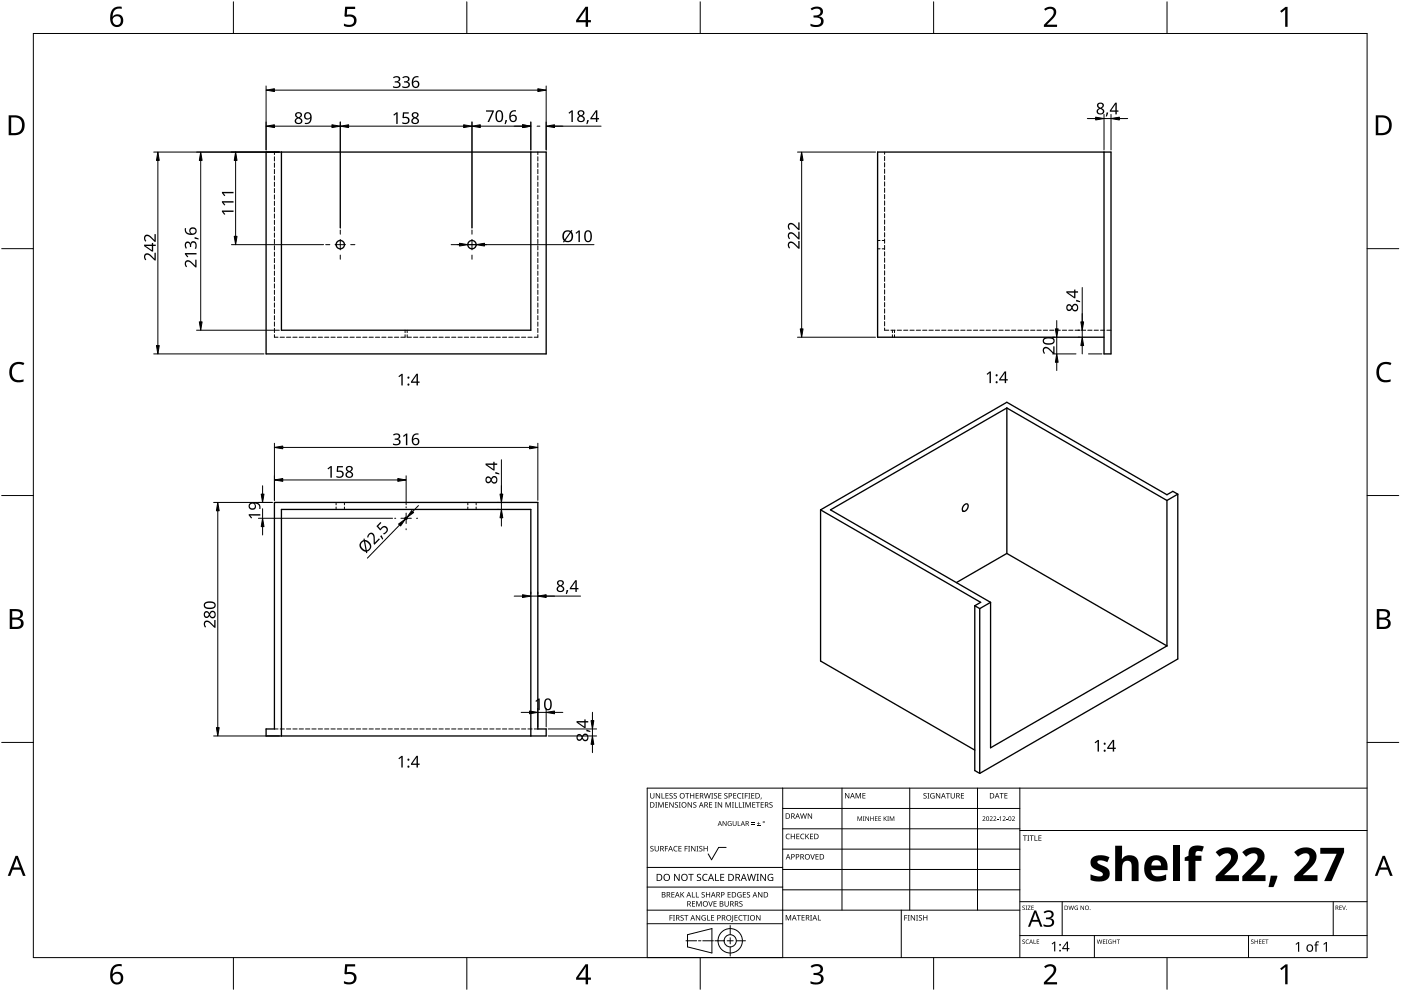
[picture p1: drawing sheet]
<svg xmlns="http://www.w3.org/2000/svg" width="420mm" height="297mm" viewBox="0 0 420 297" stroke-linecap="round" stroke-linejoin="round" font-family="sans-serif">
<g fill="none" stroke="#000" stroke-width=".3">
<path d="M82.3 45.6v.7M82.3 47v1.2M82.3 48.9v1.3M82.3 50.8v1.3M82.3 52.7v1.3M82.3 54.6v1.3M82.3 56.5v1.3M82.3 58.4v1.3M161.3 45.6v.7M161.3 47v1.2M161.3 48.9v1.3M161.3 50.8v1.3"/>
<path d="M161.3 52.7v1.3M161.3 54.6v1.3M161.3 56.5v1.3M161.3 58.4v1.3M265.3 45.6v.6M265.3 46.9v1.3M265.3 48.8v1.3M265.3 50.7v1.3M265.3 52.6v1.3M265.3 54.5v1.3M265.3 56.4v1.3M265.3 58.3v1.3"/>
<path d="M82.3 60.3v1.3M82.3 62.2v1.3M82.3 64.1v1.3M82.3 66v1.3M82.3 67.9v1.3M82.3 69.8v1.3M82.3 71.7v1.3M82.3 73.6v1.3M82.3 75.6v1.2M82.3 77.5v1.2M82.3 79.4v1.2M161.3 60.3v1.3"/>
<path d="M161.3 62.2v1.3M161.3 64.1v1.3M161.3 66v1.3M161.3 67.9v1.3M161.3 69.8v1.3M161.3 71.7v1.3M161.3 73.6v1.3M161.3 75.6v1.2M161.3 77.5v1.2M161.3 79.4v1.2M263.2 72.1h.7M263.2 74.6h.7"/>
<path d="M264.6 72.1h.7M264.6 74.6h.7M265.3 60.2v1.3M265.3 62.1v1.3M265.3 64v1.3M265.3 65.9v1.3M265.3 67.8v1.3M265.3 69.7v1.3M265.3 71.6v1.3M265.3 73.5v1.3M265.3 75.5v1.2M265.3 77.4v1.2"/>
<path d="M265.3 79.3v1.2M82.3 81.3v1.2M82.3 83.2v1.2M82.3 85.1v1.2M82.3 87v1.3M82.3 88.9v1.3M82.3 90.8v1.3M82.3 92.7v1.3M82.3 94.6v1.3M82.3 96.5v1.3M82.3 98.4v1.3M121.5 99v.7"/>
<path d="M122.1 99v.7M161.3 81.3v1.2M161.3 83.2v1.2M161.3 85.1v1.2M161.3 87v1.3M161.3 88.9v1.3M161.3 90.8v1.3M161.3 92.7v1.3M161.3 94.6v1.3M161.3 96.5v1.3M161.3 98.4v1.3M265.3 81.2v1.2"/>
<path d="M265.3 83.1v1.2M265.3 85v1.2M265.3 86.9v1.3M265.3 88.8v1.3M265.3 90.7v1.3M265.3 92.6v1.3M265.3 94.5v1.3M265.3 96.4v1.3M265.3 98.3v.7h1.2M267.2 99h1.2M267.6 99v.7M268.3 99v.7"/>
<path d="M269.1 99h1.3M271 99h1.3M272.9 99h1.3M274.8 99h1.3M276.7 99h1.3M278.6 99h1.3M280.5 99h1.3M282.4 99h1.3M284.3 99h1.3M286.2 99h1.3M288.1 99h1.3M290 99h1.3"/>
<path d="M291.9 99h1.3M293.8 99h1.3M295.7 99h1.3M297.7 99h1.2M299.6 99h1.2M301.5 99h1.2M303.4 99h1.2M305.3 99h1.2M307.2 99h1.2M309.1 99h1.3M311 99h1.3M312.9 99h1.3"/>
<path d="M314.8 99h1.3M316.7 99h1.3M318.6 99h1.3M320.5 99h1.3M322.4 99h1.3M324.3 99h1.3M326.2 99h1.3M328.1 99h1.3M330 99h1.3M331.9 99h1.3M82.3 100.3v.8h1.1M84 101.1h1.3"/>
<path d="M85.9 101.1h1.3M87.8 101.1h1.3M89.7 101.1h1.3M91.6 101.1h1.3M93.5 101.1h1.3M95.4 101.1h1.3M97.4 101.1h1.2M99.3 101.1h1.2M101.2 101.1h1.2M103.1 101.1h1.2M105 101.1h1.2M106.9 101.1h1.2"/>
<path d="M108.8 101.1h1.2M110.7 101.1h1.3M112.6 101.1h1.3M114.5 101.1h1.3M116.4 101.1h1.3M118.3 101.1h1.3M121.5 100.3v.8h-1.3M122.1 100.3v.8h1.3M124 101.1h1.3M125.9 101.1h1.3M127.8 101.1h1.3M129.7 101.1h1.3"/>
<path d="M131.6 101.1h1.3M133.5 101.1h1.3M135.4 101.1h1.3M137.4 101.1h1.2M139.3 101.1h1.2M141.2 101.1h1.2M143.1 101.1h1.2M145 101.1h1.2M146.9 101.1h1.2M148.8 101.1h1.3M150.7 101.1h1.3M152.6 101.1h1.3"/>
<path d="M154.5 101.1h1.3M156.4 101.1h1.3M158.3 101.1h1.3M161.3 100.3v.8h-1.1M267.6 100.3v.8M268.3 100.3v.8M100.8 150.6v.7M100.8 152v.7M103.3 150.6v.7M103.3 152v.7M140.3 150.6v.7M140.3 152v.7"/>
<path d="M142.8 150.6v.7M142.8 152v.7M82.3 218.5h1.1M84 218.5h1.3M85.9 218.5h1.3M87.8 218.5h1.3M89.7 218.5h1.3M91.6 218.5h1.3M93.5 218.5h1.3M95.4 218.5h1.3M97.4 218.5h1.2M99.3 218.5h1.2"/>
<path d="M101.2 218.5h1.2M103.1 218.5h1.2M105 218.5h1.2M106.9 218.5h1.2M108.8 218.5h1.2M110.7 218.5h1.3M112.6 218.5h1.3M114.5 218.5h1.3M116.4 218.5h1.3M118.3 218.5h1.3M120.2 218.5h1.3M122.1 218.5h1.3"/>
<path d="M124 218.5h1.3M125.9 218.5h1.3M127.8 218.5h1.3M129.7 218.5h1.3M131.6 218.5h1.3M133.5 218.5h1.3M135.4 218.5h1.3M137.4 218.5h1.2M139.3 218.5h1.2M141.2 218.5h1.2M143.1 218.5h1.2M145 218.5h1.2"/>
<path d="M146.9 218.5h1.2M148.8 218.5h1.3M150.7 218.5h1.3M152.6 218.5h1.3M154.5 218.5h1.3M156.4 218.5h1.3M158.3 218.5h1.3M160.2 218.5h1.1"/>
</g>
<g fill="none" stroke="#000" stroke-width=".4">
<path d="M79.8 45.6h84v60.5h-84zM84.4 45.6v53.4h74.8v-53.4M331.1 45.6v60.5h2.1v-60.5h-70v55.5h67.9M302 122.3v43.6M302 122.3l-52.9 30.5 48 27.7M302 122.3l48 27.7M82.3 150.6h79v67.9h2.5v2.1h-84v-2.1h2.5zM246.1 152.8v45.3l46.2 26.7M246.1 152.8l48 27.7-1.8 1.1M289.1 151.4l1-.3a1.44 1.44 0 0 1-1.3 2.1 1.25 1.25 0 0 1 .3-1.8zM350 150v43.6M353.2 148.1l-1.5-.8-1.7 1-48-27.7-55.9 32.2"/>
<path d="M353.2 148.1l-3.2 1.9M353.2 148.1v49.4l-59.4 34.3M302 165.9l48 27.7M302 165.9l-15.2 8.7M292.3 181.6l1.5 .8M292.3 181.6v49.4l1.5 .8M293.8 182.4v49.4M297.1 180.5v43.6l52.9-30.5M297.1 180.5l-3.3 1.9M84.4 220.6v-67.9h74.8v67.9"/>
<circle cx="102" cy="73.3" r="1.25"/>
<circle cx="141.5" cy="73.3" r="1.25"/>
<circle cx="121.8" cy="155.3" r=".31"/>
</g>
<path d="M10 10h400v277h-400z" fill="none" stroke="#000" stroke-width=".3"/>
<g fill="none" stroke="#000" stroke-width=".3">
<path d="M70 .5v9.5M140 .5v9.5M210 .5v9.5M280 .5v9.5M350 .5v9.5M.5 74.5h9.5M410 74.5h9.5M.5 148.5h9.5M410 148.5h9.5M.5 222.5h9.5M410 222.5h9.5M70 287v9.5"/>
<path d="M140 287v9.5M210 287v9.5M280 287v9.5M350 287v9.5"/>
</g>
<g fill="#000">
<path d="M103.5 2h3v.7h-2.4l-.1 1.7a1.98 1.98 0 0 1 2.4 .4 1.98 1.98 0 0 1 .2 2.5 2.88 2.88 0 0 1-3.5 .5v-.7a1.93 1.93 0 0 0 3-.6 1.37 1.37 0 0 0-.5-1.4 1.37 1.37 0 0 0-1.4-.1l-.5 .1-.4-.3zM243.1 2.6a2.32 2.32 0 0 1 3.7 .5 1.47 1.47 0 0 1-1.2 1.8 1.59 1.59 0 0 1 1.4 1.8 1.59 1.59 0 0 1-1.8 1.4l-2.1-.3v-.7a2.12 2.12 0 0 0 3.1-.5 1.21 1.21 0 0 0-1.6-1.3h-.6v-.7a1.53 1.53 0 0 0 2.1-1.1 1.49 1.49 0 0 0-2.6-.4zM313.1 2.7a2.03 2.03 0 0 1 2.1-.8 2.03 2.03 0 0 1 1.6 1.7 3.9 3.9 0 0 1-1.6 2.5l-1.2 1.3h3v.7h-3.9v-.6l1.5-1.6a2.56 2.56 0 0 0 1.3-2.9 1.62 1.62 0 0 0-2.4 .2zM383.9 3.3l1.6-1.2h.6v5.9h-.7l.1-5.2-1.2 1zM3.5 109.3a3.3 3.3 0 0 1 3.8-.5l-.3 .7a2.26 2.26 0 0 0-2.6 0 2.26 2.26 0 0 0-.8 2.6 2.12 2.12 0 0 0 3.1 1.7l.4-.1v.7a2.98 2.98 0 0 1-3.4-.4 2.98 2.98 0 0 1-.8-3.3zM413.5 109.3a3.3 3.3 0 0 1 3.8-.5l-.3 .7a2.26 2.26 0 0 0-2.7 0 2.26 2.26 0 0 0-.7 2.6 2.12 2.12 0 0 0 3.1 1.7l.4-.1v.7a2.98 2.98 0 0 1-3.4-.4 2.98 2.98 0 0 1-.8-3.3zM103.5 289h3v.7h-2.4l-.1 1.7a1.98 1.98 0 0 1 2.4 .4 1.98 1.98 0 0 1 .2 2.5 2.88 2.88 0 0 1-3.5 .4v-.6a1.93 1.93 0 0 0 3-.7 1.37 1.37 0 0 0-.5-1.3 1.37 1.37 0 0 0-1.4-.1l-.5 .1-.4-.3zM243.1 289.6a2.32 2.32 0 0 1 3.7 .5 1.47 1.47 0 0 1-1.2 1.8 1.59 1.59 0 0 1 1.4 1.8 1.59 1.59 0 0 1-1.8 1.4l-2.1-.3v-.7a2.12 2.12 0 0 0 3.1-.5 1.21 1.21 0 0 0-1.6-1.4h-.6v-.6a1.53 1.53 0 0 0 2.1-1.1 1.49 1.49 0 0 0-2.6-.4zM313.1 289.7a2.03 2.03 0 0 1 2.1-.8 2.03 2.03 0 0 1 1.6 1.7 3.9 3.9 0 0 1-1.6 2.5l-1.2 1.3h3v.7h-3.9v-.7l1.5-1.5a2.56 2.56 0 0 0 1.3-2.9 1.62 1.62 0 0 0-2.4 .2zM383.9 290.3l1.6-1.2h.6v5.9h-.7l.1-5.2-1.2 1z"/>
<path d="M33.9 2.6a2.88 2.88 0 0 1 2.6-.6v.7a2.02 2.02 0 0 0-2.7 2.3 1.83 1.83 0 0 1 2.6-.3 1.83 1.83 0 0 1 .3 2.6 2.07 2.07 0 0 1-2.6 .6 2.07 2.07 0 0 1-1.1-2.4 4 4 0 0 1 .9-2.9zM33.7 6.2a1.3 1.3 0 0 0 2.6 0 1.3 1.3 0 0 0-2.6 0z"/>
<path d="M175.6 2h.8v4h.8v.7h-.8v1.3h-.8v-1.3h-2.8v-.6zM175.6 2.8l-2.1 3.2h2.1z"/>
<path d="M2.6 34.6h1.8a2.99 2.99 0 0 1 3 3 2.99 2.99 0 0 1-3.1 2.9h-1.7zM3.4 35.2v4.7h.8a2.35 2.35 0 0 0 2.4-2.1 2.35 2.35 0 0 0-2-2.6z"/>
<path d="M412.6 34.6h1.8a2.99 2.99 0 0 1 3 3 2.99 2.99 0 0 1-3.1 2.9h-1.7zM413.3 35.2v4.7h.9a2.35 2.35 0 0 0 2.4-2.1 2.35 2.35 0 0 0-2-2.6z"/>
<path d="M2.9 182.6h1.7a1.68 1.68 0 0 1 2.3 1.7 1.37 1.37 0 0 1-1.2 1.1 1.61 1.61 0 0 1 1.4 2 1.61 1.61 0 0 1-2.1 1.1h-2.1zM3.7 185.7v2.2h1.2a1.13 1.13 0 0 0 1.4-1.1 1.13 1.13 0 0 0-1.5-1.1zM3.7 183.2v1.9h1.1a1.02 1.02 0 0 0 1.3-1 1.02 1.02 0 0 0-1.4-.9z"/>
<path d="M412.9 182.6h1.7a1.68 1.68 0 0 1 2.3 1.7 1.37 1.37 0 0 1-1.2 1.1 1.61 1.61 0 0 1 1.3 2 1.61 1.61 0 0 1-2 1.1h-2.1zM413.7 185.7v2.2h1.2a1.13 1.13 0 0 0 1.4-1.1 1.13 1.13 0 0 0-1.5-1.1zM413.7 183.2v1.9h1.1a1.02 1.02 0 0 0 1.3-1 1.02 1.02 0 0 0-1.5-.9z"/>
<path d="M4.7 256.5h.6l2.4 6h-.8l-.7-1.8h-2.4l-.7 1.8h-.8zM5 257.3l-.9 2.7h1.8z"/>
<path d="M414.7 256.5h.6l2.4 6h-.8l-.7-1.8h-2.4l-.7 1.8h-.8zM415 257.3l-1 2.7h1.9z"/>
<path d="M33.9 289.6a2.88 2.88 0 0 1 2.6-.6v.7a2.02 2.02 0 0 0-2.7 2.3 1.83 1.83 0 0 1 2.6-.3 1.83 1.83 0 0 1 .3 2.6 2.07 2.07 0 0 1-2.6 .6 2.07 2.07 0 0 1-1.1-2.4 4 4 0 0 1 .9-2.9zM33.7 293.2a1.3 1.3 0 0 0 2.6 0 1.3 1.3 0 0 0-2.6 0z"/>
<path d="M175.6 289h.8v4h.8v.7h-.8v1.3h-.8v-1.3h-2.8v-.6zM175.6 289.8l-2.1 3.2h2.1z"/>
</g>
<g fill="none" stroke="#000" stroke-width=".3">
<path d="M234.7 236.2v50.8h-40.6v-50.8h215.9M252.5 236.2v36.6M272.8 236.2v36.6M293.2 236.2v36.6M305.9 236.2v50.8M217.8 254h-2.3l-2.1 3.7-1-1.8M234.7 242.3h71.2M234.7 248.4h71.2M234.7 254.5h71.2M305.9 248.9h104.1M194.1 276.9h40.6M194.1 272.8h111.8"/>
<path d="M194.1 265.9h40.6M194.1 260h40.6M219 277.4v2.8M234.7 260.6h71.2M234.7 266.7h71.2M270.3 272.8v14.2M305.9 270.3h104.1M318.6 270.3v10.1M399.8 270.3v10.1M205.7 282h3.2M206.2 280.2l7.3-1.9v7.3l-7.3-1.8zM209.5 282h.7"/>
<path d="M210.8 282h3.2M214.4 282h2.8M218.1 282h1.8M219 281.1v1.8M219 283.8v2.8M220.8 282h2.8M305.9 280.4h104.1M328.2 280.4v6.6M374.4 280.4v6.6"/>
<circle cx="219" cy="282" r="1.83"/>
<circle cx="219" cy="282" r="3.7"/>
</g>
<g fill="#000">
<path d="M195 237.7h.2v1.1a.42 .42 0 0 0 .4 .4 .42 .42 0 0 0 .4-.4v-1.1h.2v1.1a.62 .62 0 0 1-.6 .6 .62 .62 0 0 1-.6-.6zM196.7 237.7h.2l.9 1.4v-1.4h.2v1.6h-.3l-.8-1.3v1.3h-.2zM198.4 237.7h.2v1.5h.7v.1h-.9zM199.6 237.7h.9v.2h-.7v.5h.6v.2h-.6v.6h.7v.1h-.9zM200.8 237.9l.6-.2 .3 .1v.2a.38 .38 0 0 0-.5-.2 .38 .38 0 0 0-.2 .5 .38 .38 0 0 0 .5 .2 .53 .53 0 0 1 .1 .8 .53 .53 0 0 1-.8 0v-.2a.41 .41 0 0 0 .6 .1 .41 .41 0 0 0 .1-.5 .41 .41 0 0 0-.5-.2zM202.1 237.9l.5-.2 .4 .1-.1 .2a.38 .38 0 0 0-.5-.2 .38 .38 0 0 0-.2 .5 .38 .38 0 0 0 .5 .2 .53 .53 0 0 1 .2 .8 .53 .53 0 0 1-.8 0v-.2a.41 .41 0 0 0 .5 .1 .41 .41 0 0 0 .2-.5 .41 .41 0 0 0-.6-.2zM205.5 237.7h1.2v.2h-.5v1.4h-.2v-1.4h-.5zM207 237.7h.2v.7h.8v-.7h.2v1.6h-.2v-.7h-.8v.7h-.2zM208.6 237.7h.9v.2h-.7v.5h.7v.2h-.7v.6h.7v.1h-.9zM211.1 237.7h.2l.4 1.4 .3-1.4h.2l.4 1.4 .4-1.4h.2l-.5 1.6h-.2l-.4-1.3-.3 1.3h-.3zM213.3 237.7h.6l-.2 .2v1.3l.2 .1h-.6l.2-.1v-1.3zM214.2 237.9l.5-.2 .4 .1-.1 .2a.38 .38 0 0 0-.5-.2 .38 .38 0 0 0-.2 .5 .38 .38 0 0 0 .5 .2 .53 .53 0 0 1 .2 .8 .53 .53 0 0 1-.8 0v-.2a.41 .41 0 0 0 .5 .1 .41 .41 0 0 0 .2-.5 .41 .41 0 0 0-.6-.2z"/>
<path d="M215.4 237.7h.9v.2h-.7v.5h.7v.2h-.7v.6h.7v.1h-.9zM217.3 237.9l.5-.2 .4 .1-.1 .2a.38 .38 0 0 0-.5-.2 .38 .38 0 0 0-.2 .5 .38 .38 0 0 0 .5 .2 .53 .53 0 0 1 .2 .8 .53 .53 0 0 1-.8 0v-.2a.41 .41 0 0 0 .5 .1 .41 .41 0 0 0 .2-.5 .41 .41 0 0 0-.6-.2zM219.9 237.7h.9v.2h-.7v.5h.7v.2h-.7v.6h.7v.1h-.9zM221.3 237.9l.6-.2 .4 .1-.1 .2a.65 .65 0 0 0-.9 .6 .65 .65 0 0 0 .9 .5 .77 .77 0 0 1-1.1-.1 .77 .77 0 0 1 .2-1.1zM222.5 237.7h.5l-.1 .2v1.3l.1 .1h-.5l.2-.1v-1.3zM223.4 237.7h.9v.2h-.7v.6h.6v.2h-.6v.6h-.2zM224.4 237.7h.6l-.2 .2v1.3l.2 .1h-.6l.2-.1v-1.3zM225.3 237.7h.9v.2h-.7v.5h.7v.2h-.7v.6h.7v.1h-.9zM228.2 239.1h.2l-.3 .5zM253.4 237.7h.3l.8 1.3v-1.3h.2v1.6h-.2l-.9-1.3v1.3h-.2zM256.6 237.7h.3l.5 1.3 .5-1.3h.3v1.6h-.2v-1.4l-.7 1.4-.5-1.4v1.4h-.2zM258.6 237.7h1v.2h-.7v.5h.6v.2h-.6v.5h.7v.2h-1z"/>
<path d="M277 237.9l.6-.2 .3 .1-.1 .2a.38 .38 0 0 0-.5-.2 .38 .38 0 0 0-.1 .5 .38 .38 0 0 0 .5 .2 .53 .53 0 0 1 .1 .8 .53 .53 0 0 1-.8 0v-.2a.41 .41 0 0 0 .6 .1 .41 .41 0 0 0 .1-.5 .41 .41 0 0 0-.5-.2zM278.1 237.7h.6l-.2 .2v1.3l.2 .1h-.6l.2-.1v-1.3zM279.2 237.9l.7-.2 .4 .1-.1 .2a.67 .67 0 0 0-1 .5 .67 .67 0 0 0 .9 .6v-.4h-.4v-.2h.6v.8a.88 .88 0 0 1-1.2-.2 .88 .88 0 0 1 .1-1.2zM280.7 237.7h.2l.9 1.4v-1.4h.2v1.6h-.3l-.8-1.3v1.3h-.2zM283.7 237.7h1.2v.2h-.5v1.4h-.2v-1.4h-.5zM285.1 237.7h.2v1.1a.42 .42 0 0 0 .4 .4 .42 .42 0 0 0 .4-.4v-1.1h.2v1.1a.62 .62 0 0 1-.6 .6 .62 .62 0 0 1-.6-.6zM288.2 237.7h.9v.2h-.7v.5h.7v.2h-.7v.6h.7v.1h-.9zM299.8 237.7h1.2v.2h-.5v1.4h-.2v-1.4h-.5zM301.2 237.7h.9v.2h-.7v.5h.7v.2h-.7v.5h.7v.2h-.9zM195.1 253.7l.6-.2 .3 .1-.1 .2a.38 .38 0 0 0-.5-.1 .38 .38 0 0 0-.1 .5 .38 .38 0 0 0 .4 .2 .53 .53 0 0 1 .2 .7 .53 .53 0 0 1-.8 .1v-.2a.41 .41 0 0 0 .6 .1 .41 .41 0 0 0 .1-.6 .41 .41 0 0 0-.6-.2zM196.5 240.4h.6l-.2 .2v1.3l.2 .2h-.6l.2-.2v-1.3zM196.3 253.6h.2v1a.42 .42 0 0 0 .5 .4 .42 .42 0 0 0 .4-.4v-1h.2v1a.62 .62 0 0 1-.6 .6 .62 .62 0 0 1-.7-.6z"/>
<path d="M197.4 240.4h.3l.5 1.4 .5-1.4h.3v1.7h-.2v-1.5l-.7 1.5-.5-1.5v1.5h-.2zM199.4 253.6h.9v.1h-.7v.6h.7v.2h-.7v.7h-.2zM199.5 240.4h.9v.2h-.7v.5h.6v.2h-.6v.6h.7v.2h-.9zM200.7 240.4h.3l.8 1.4v-1.4h.2v1.7h-.2l-.9-1.4v1.4h-.2zM202.2 253.8l.5-.3 .5 .1-.1 .2a.65 .65 0 0 0-.9 .6 .65 .65 0 0 0 .9 .6 .77 .77 0 0 1-1.1-.1 .77 .77 0 0 1 .2-1.1zM202.5 240.6l.5-.2 .3 .1v.2a.38 .38 0 0 0-.5-.2 .38 .38 0 0 0-.2 .5 .38 .38 0 0 0 .5 .2 .53 .53 0 0 1 .1 .8 .53 .53 0 0 1-.8 0l.1-.1a.41 .41 0 0 0 .5 0 .41 .41 0 0 0 .1-.5 .41 .41 0 0 0-.5-.2zM203.6 240.4h.6l-.2 .2v1.3l.2 .2h-.6l.2-.2v-1.3zM203.5 253.6h.9v.1h-.7v.6h.6v.1h-.6v.6h.7v.2h-.9zM205.3 253.6h.9v.1h-.7v.6h.7v.2h-.7v.7h-.2zM206.4 253.6h.6l-.2 .1v1.3l.2 .2h-.6l.2-.2v-1.3zM206.2 240.4h.3l.8 1.4v-1.4h.2v1.7h-.2l-.9-1.4v1.4h-.2zM207.3 253.6h.2l.9 1.3v-1.3h.2v1.6h-.3l-.8-1.4v1.4h-.2z"/>
<path d="M208 240.6l.5-.2 .3 .1v.2a.38 .38 0 0 0-.5-.2 .38 .38 0 0 0-.2 .5 .38 .38 0 0 0 .5 .2 .53 .53 0 0 1 .2 .8 .53 .53 0 0 1-.9 0l.1-.1a.41 .41 0 0 0 .5 0 .41 .41 0 0 0 .1-.5 .41 .41 0 0 0-.5-.2zM208.9 253.6h.6l-.2 .1v1.3l.2 .2h-.6l.2-.2v-1.3zM209.8 253.7l.5-.2 .3 .1v.2a.38 .38 0 0 0-.5-.1 .38 .38 0 0 0-.2 .5 .38 .38 0 0 0 .5 .2 .53 .53 0 0 1 .2 .7 .53 .53 0 0 1-.9 .1l.1-.2a.41 .41 0 0 0 .5 .1 .41 .41 0 0 0 .1-.6 .41 .41 0 0 0-.5-.2zM211 253.6h.2v.7h.8v-.7h.2v1.6h-.2v-.8h-.8v.8h-.2zM212.7 240.4h.9v.2h-.7v.5h.6v.2h-.6v.6h.7v.2h-.9zM214.4 240.4h.6l-.2 .2v1.3l.2 .2h-.6l.2-.2v-1.3zM215.3 240.4h.2l.9 1.4v-1.4h.2v1.7h-.3l-.8-1.4v1.4h-.2zM216.7 246.1h.2l.8 1.2v-1.2h.2v1.5h-.2l-.8-1.2v1.2h-.2zM217.6 240.4h.3l.5 1.4 .5-1.4h.3v1.7h-.2v-1.5l-.7 1.5-.5-1.5v1.5h-.2zM218.4 246.3l.6-.2 .4 .1-.2 .1a.6 .6 0 0 0-.8 .5 .6 .6 0 0 0 .8 .6v-.4l-.3-.2h.5v.7a.8 .8 0 0 1-1-.2 .8 .8 0 0 1 0-1zM219.5 240.4h.6l-.2 .2v1.3l.2 .2h-.6l.2-.2v-1.3zM220.4 240.4h.2v1.5h.7v.2h-.9z"/>
<path d="M219.7 246.1h.2v.9a.38 .38 0 0 0 .4 .4 .38 .38 0 0 0 .4-.4v-.9h.2v.9a.56 .56 0 0 1-.6 .6 .56 .56 0 0 1-.6-.6zM221.3 246.1h.1v1.3h.7v.2h-.8zM221.6 240.4h.2v1.5h.7v.2h-.9zM222.7 240.4h.5l-.1 .2v1.3l.1 .2h-.5l.1-.2v-1.3zM223.6 240.4h.3l.5 1.4 .5-1.4h.3v1.7h-.2v-1.5l-.7 1.5-.6-1.5v1.5h-.1zM225.3 247l1 .1zM225.3 246.6l1 .1zM225.6 240.4h.9v.2h-.7v.5h.7v.2h-.7v.6h.7v.2h-.9zM227 247.4l1 .2zM226.7 240.4h1.2v.2h-.5v1.5h-.2v-1.5h-.5zM227.4 246.3l.2 .5h.4l-.4 .1v.4l-.2-.4h-.4l.4-.1zM228.1 240.4h.9v.2h-.7v.5h.7v.2h-.7v.6h.7v.2h-.9z"/>
<path d="M230.8 240.6l.6-.2 .3 .1-.1 .2a.38 .38 0 0 0-.5-.2 .38 .38 0 0 0-.1 .5 .38 .38 0 0 0 .4 .2 .53 .53 0 0 1 .2 .8 .53 .53 0 0 1-.8 0v-.1a.41 .41 0 0 0 .6 0 .41 .41 0 0 0 .1-.5 .41 .41 0 0 0-.6-.2zM235.8 250.1l.6-.2 .5 .1-.1 .2a.65 .65 0 0 0-1 .5 .65 .65 0 0 0 1 .6 .77 .77 0 0 1-1.1-.1 .77 .77 0 0 1 .1-1.1zM237.2 249.9h.2v.7h.8v-.7h.2v1.6h-.2v-.7h-.8v.7h-.2zM238.8 249.9h.9v.2h-.7v.5h.7v.2h-.7v.5h.7v.2h-.9zM240.2 250.1l.6-.2 .4 .1v.2a.65 .65 0 0 0-1 .5 .65 .65 0 0 0 1 .6 .77 .77 0 0 1-1.1-.1 .77 .77 0 0 1 .1-1.1zM240 243.8h.2l.3 1.4 .4-1.4h.2l.4 1.4 .3-1.4h.2l-.4 1.6h-.2l-.4-1.4-.4 1.4h-.2zM241.5 249.9h.2v.8l.7-.8h.3l-.7 .7 .7 .9h-.2l-.6-.7-.2 .7h-.2zM243 256h.2l.5 1.4 .4-1.4h.3l-.6 1.6h-.2zM242.3 243.8h.2l.9 1.3-.1-1.3h.2v1.6h-.2l-.9-1.3v1.3h-.1zM242.9 249.9h.9v.2h-.7v.5h.7v.2h-.7v.5h.7v.2h-.9zM244.6 256h.9v.2h-.7v.5h.6v.2h-.6v.5h.7v.2h-.9zM257.2 244.7h.2l.4 1.1 .5-1.1h.2v1.4h-.1v-1.2l-.6 1.2-.5-1.2v1.2h-.1z"/>
<path d="M258.8 244.7h.5l-.2 .1 .2 1.3h-.5l.1-.2zM259.5 244.7h.2l.8 1.1v-1.1h.1v1.4h-.2l-.7-1.2v1.2h-.2zM261 244.7h.2v.6h.7v-.6h.1v1.4h-.1v-.7h-.7v.7h-.2zM262.4 244.7h.8l-.6 .1v.5h.5l-.5 .1v.5l.6 .2h-.8zM263.5 244.7h.7l-.6 .1v.5h.6l-.6 .1v.5l.6 .2h-.7zM265 244.7h.2v.7l.8-.7-.6 .6 .6 .8-.7-.7-.1 .7h-.2zM266.1 244.7h.5l-.2 .1 .2 1.3h-.5l.1-.2zM266.8 244.7h.3l.4 1.1 .4-1.1h.3v1.4h-.2v-1.2l-.6 1.2-.4-1.2v1.2h-.2zM294.7 244.8a.49 .49 0 0 1 .7 .1 .49 .49 0 0 1-.3 .7l-.3 .3 .7 .2h-.9l.4-.5a.37 .37 0 0 0 .4-.6 .37 .37 0 0 0-.7-.1zM296.8 244.8a.49 .49 0 0 1 .8 .1 .49 .49 0 0 1-.3 .7l-.3 .3 .7 .2h-.9l.4-.5a.37 .37 0 0 0 .3-.6 .37 .37 0 0 0-.6-.1zM297.9 244.8a.49 .49 0 0 1 .8 .1 .49 .49 0 0 1-.3 .7l-.3 .3 .7 .2h-.9l.4-.5a.37 .37 0 0 0 .3-.6 .37 .37 0 0 0-.6-.1zM299 245.5l.4 .1z"/>
<path d="M299.7 245l.5-.3v1.4h-.2v-1.2zM300.7 244.8a.49 .49 0 0 1 .8 .1 .49 .49 0 0 1-.3 .7l-.3 .3 .7 .2h-.9l.4-.5a.37 .37 0 0 0 .3-.6 .37 .37 0 0 0-.6-.1zM301.8 245.5l.4 .1zM303.5 244.8a.49 .49 0 0 1 .8 .1 .49 .49 0 0 1-.3 .7l-.3 .3 .7 .2h-.9l.3-.5a.37 .37 0 0 0 .4-.6 .37 .37 0 0 0-.6-.1zM306.8 250.4h1.2v.2h-.5v1.4h-.2v-1.4h-.5zM308.1 250.4h.6l-.2 .2v1.3l.2 .1h-.6l.2-.1v-1.3zM308.8 250.4h1.2v.2h-.5v1.4h-.2v-1.4h-.5zM310.2 250.4h.3v1.4h.7v.2h-1zM311.4 250.4h.9v.2h-.7v.5h.7v.2h-.7v.5h.7v.2h-.9zM200.8 274.3h.9v.2h-.7v.5h.7v.2h-.7v.7h-.2zM201.4 267.4h.9v.2h-.7v.5h.6v.1h-.6v.6h.7v.2h-.9zM201.8 274.3h.6l-.2 .2v1.3l.2 .1h-.6l.2-.1v-1.3z"/>
<path d="M202.2 261.9h.3l1.1 1.8v-1.8h.2v2.1h-.3l-1.1-1.7v1.7h-.2zM204.1 274.4l.6-.1 .3 .1v.1a.38 .38 0 0 0-.5-.1 .38 .38 0 0 0-.2 .5 .38 .38 0 0 0 .5 .2 .53 .53 0 0 1 .1 .8 .53 .53 0 0 1-.8 0l.1-.2a.41 .41 0 0 0 .5 .1 .41 .41 0 0 0 .1-.6 .41 .41 0 0 0-.5-.1zM204.1 267.4h.2v.8l.7-.8h.2l-.6 .7 .7 .9h-.3l-.6-.8-.1 .8h-.2zM205.2 274.3h1.2v.2h-.5v1.4h-.2v-1.4h-.5zM206.4 261.9h1.6v.3h-.6v1.8h-.3v-1.8h-.7zM207.5 267.4h.2v1.4h.7v.2h-.9zM207.5 270.1h.9v.2h-.7v.5h.7v.2h-.7v.6h.7v.1h-.9zM208.7 267.4h.2v1.4h.7v.2h-.9zM208.8 270.1h.3l.5 1.3 .5-1.3h.3v1.6h-.2v-1.4l-.7 1.4-.5-1.4v1.4h-.2zM208.7 274.3h.2l.9 1.3v-1.3h.2v1.6h-.3l-.8-1.3v1.3h-.2zM209.1 262.1l.4-.2 .7 .1-.2 .2a.44 .44 0 0 0-.7 .2 .44 .44 0 0 0 .5 .5 .66 .66 0 0 1 .4 1 .66 .66 0 0 1-1 .1h-.2v-.3l.3 .1a.47 .47 0 0 0 .7-.3 .47 .47 0 0 0-.6-.5l-.4-.3zM210.6 274.5l.7-.2 .4 .1-.1 .1a.67 .67 0 0 0-1 .5 .67 .67 0 0 0 .9 .7v-.5h-.4v-.1h.6v.8a.88 .88 0 0 1-1.2-.2 .88 .88 0 0 1 .1-1.2z"/>
<path d="M210.5 267.5l.5-.1 .4 .1-.1 .1a.38 .38 0 0 0-.5-.1 .38 .38 0 0 0-.2 .5 .38 .38 0 0 0 .5 .2 .53 .53 0 0 1 .2 .8 .53 .53 0 0 1-.8 0v-.2a.41 .41 0 0 0 .5 .1 .41 .41 0 0 0 .1-.6 .41 .41 0 0 0-.5-.1zM210.9 262.2l.7-.3 .6 .1-.1 .3a.84 .84 0 0 0-1.2 .7 .84 .84 0 0 0 1.2 .8v.2a1.1 1.1 0 0 1-1.4-.4 1.1 1.1 0 0 1 .2-1.4zM212.1 274.3h.2v1.4h.7v.2h-.9zM212.4 270.1h.2l.5 1.4 .5-1.4h.2l-.6 1.6h-.2zM211.7 267.4h.2v.7h.9v-.7h.2v1.6h-.2v-.8h-.9v.8h-.2zM213.3 274.3h.9v.2h-.7v.5h.6v.2h-.6v.5h.7v.2h-.9zM214.5 261.9h.2v1.9h1v.2h-1.2zM214 270.1h.9v.2h-.7v.5h.7v.2h-.7v.6h.7v.1h-.9zM216 261.9h1.2v.3h-.9v.6h.8v.3h-.8v.7h.9v.2h-1.2zM217.3 270.1h.2v1.1a.42 .42 0 0 0 .4 .4 .42 .42 0 0 0 .4-.4v-1.1h.2v1.1a.62 .62 0 0 1-.6 .6 .62 .62 0 0 1-.6-.6zM218.2 267.4h.9v.2h-.7v.5h.7v.1h-.7v.6h.7v.2h-.9zM219.6 274.3h.3l-.1 1.7-.5 .3v-.2l.3-.1z"/>
<path d="M220.3 274.3h.9v.2h-.7v.5h.6v.2h-.6v.5h.7v.2h-.9zM221.3 267.6l.7-.2 .4 .1-.1 .1a.67 .67 0 0 0-1 .5 .67 .67 0 0 0 .9 .7v-.5h-.4v-.2h.6v.8a.88 .88 0 0 1-1.2-.1 .88 .88 0 0 1 .1-1.2zM221.7 274.5l.5-.2 .5 .1-.1 .1a.65 .65 0 0 0-.9 .6 .65 .65 0 0 0 .9 .6 .77 .77 0 0 1-1.1-.1 .77 .77 0 0 1 .2-1.1zM221.8 270.3l.5-.2 .4 .1-.1 .2a.38 .38 0 0 0-.5-.2 .38 .38 0 0 0-.2 .5 .38 .38 0 0 0 .5 .2 .53 .53 0 0 1 .2 .8 .53 .53 0 0 1-.8 0v-.2a.41 .41 0 0 0 .5 .1 .41 .41 0 0 0 .2-.5 .41 .41 0 0 0-.6-.2zM222.8 274.3h1.2v.2h-.5v1.4h-.2v-1.4h-.5zM222.8 267.4h.9v.2h-.7v.5h.7v.1h-.7v.6h.7v.2h-.9zM224.1 274.3h.6l-.2 .2v1.3l.2 .1h-.6l.2-.1v-1.3zM224 267.5l.6-.1 .3 .1v.1a.38 .38 0 0 0-.5-.1 .38 .38 0 0 0-.2 .5 .38 .38 0 0 0 .5 .2 .53 .53 0 0 1 .1 .8 .53 .53 0 0 1-.8 0l.1-.2a.41 .41 0 0 0 .5 .1 .41 .41 0 0 0 .1-.6 .41 .41 0 0 0-.5-.1zM224 261.9h.3l.4 1.8 .5-1.8h.3l.5 1.8 .4-1.8h.3l-.6 2.1h-.2l-.5-1.8-.5 1.8h-.3zM226.9 261.9h.7l-.2 .3v1.6l.2 .2h-.7l.2-.2v-1.6zM226.8 274.3h.2l.9 1.3v-1.3h.2v1.6h-.3l-.8-1.3v1.3h-.2zM227.3 267.4h.3l.8 1.3v-1.3h.2v1.6h-.2l-.9-1.3v1.3h-.2z"/>
<path d="M228 261.9h.3l1.2 1.8-.1-1.8h.3v2.1h-.3l-1.1-1.7v1.7h-.3zM230.5 262.2l.9-.3 .5 .1-.1 .3a.87 .87 0 0 0-1.4 .6 .87 .87 0 0 0 1.2 .9v-.6h-.4v-.3h.7v1.1a1.15 1.15 0 0 1-1.5-.3 1.15 1.15 0 0 1 .1-1.5zM235.6 274.3h.3l.5 1.3 .6-1.3h.3v1.6h-.2v-1.4l-.7 1.4-.6-1.4v1.4h-.2zM238.9 274.3h1.3v.2h-.5v1.4h-.2v-1.4h-.6zM240.4 274.3h.9v.2h-.7v.5h.7v.1h-.7v.6h.7v.2h-.9zM242.9 274.3h.6l-.2 .1v1.3l.2 .2h-.6l.2-.2v-1.3zM245.3 274.3h.2v1.4h.7v.2h-.9zM271.2 274.3h.9v.2h-.7v.5h.7v.2h-.7v.7h-.2zM272.2 274.3h.6l-.2 .2v1.3l.2 .1h-.6l.2-.1v-1.3zM273.1 274.3h.3l.8 1.3v-1.3h.2v1.6h-.2l-.9-1.3v1.3h-.2zM274.7 274.3h.6l-.2 .2v1.3l.2 .1h-.6l.2-.1v-1.3zM275.6 274.4l.6-.1 .3 .1v.1a.38 .38 0 0 0-.5-.1 .38 .38 0 0 0-.2 .5 .38 .38 0 0 0 .5 .2 .53 .53 0 0 1 .1 .8 .53 .53 0 0 1-.8 0v-.2a.41 .41 0 0 0 .6 .1 .41 .41 0 0 0 .1-.6 .41 .41 0 0 0-.5-.1z"/>
<path d="M276.9 274.3h.2v.7h.8v-.7h.2v1.6h-.2v-.7h-.8v.7h-.2zM306.7 271.6l.4-.2 .2 .2a.32 .32 0 0 0-.4 0 .32 .32 0 0 0-.1 .4 .32 .32 0 0 0 .4 .1 .41 .41 0 0 1 0 .7 .41 .41 0 0 1-.6-.2 .31 .31 0 0 0 .4 .1 .31 .31 0 0 0 .1-.5l-.5-.2zM307.6 271.5h.4l-.1 .1 .1 1.2h-.4l.1-.2zM308.2 271.5h.8l-.6 1.1 .7 .2h-.9l.6-1.2zM309.3 271.5h.7l-.5 .1v.4h.5l-.5 .1v.5l.5 .2h-.7zM313 273.4a1.69 1.69 0 0 1 1.8-.6 1.69 1.69 0 0 1 1.2 1.5l-.4 .7-.6 .2a1.31 1.31 0 0 1 1.2 1.5 1.31 1.31 0 0 1-1.5 1.1l-1.8-.2v-.6a1.73 1.73 0 0 0 2.6-.4 .99 .99 0 0 0-1.3-1.1h-.5v-.5a1.13 1.13 0 0 0 1.2-.1 1.13 1.13 0 0 0 .4-1.1 1.42 1.42 0 0 0-2 0zM320.4 271.5h.2l.3 1.1 .3-1.1h.1l.3 1.1 .3-1.1h.2l-.4 1.3h-.1l-.3-1.2-.4 1.2h-.1zM322.4 271.6l.9-.1-.3 .1a.53 .53 0 0 0-.6 .6 .53 .53 0 0 0 .7 .4v-.4l-.3-.1h.5v.6a.71 .71 0 0 1-.9-.1 .71 .71 0 0 1 0-1zM324.1 271.5l.9 1-.1-1h.2v1.3l-.9-1.1-.1 1.1zM401.7 271.4h.7l-.6 .2v.4h.6l-.6 .1v.5l.6 .1h-.7zM402.5 271.4h.2l.4 1.2 .3-1.2h.2l-.5 1.3zM306.7 281.7l.4-.1 .2 .2a.32 .32 0 0 0-.4-.1 .32 .32 0 0 0-.1 .5 .32 .32 0 0 0 .4 .1 .41 .41 0 0 1 0 .6 .41 .41 0 0 1-.6-.2 .31 .31 0 0 0 .4 .2 .31 .31 0 0 0 .1-.5l-.5-.3z"/>
<path d="M307.8 281.8l.4-.2 .4 .1-.1 .1a.52 .52 0 0 0-.7 .5 .52 .52 0 0 0 .7 .4 .61 .61 0 0 1-.9 0 .61 .61 0 0 1 .2-.9zM310 281.6h.1v1.2l.6 .1h-.7zM310.9 281.6h.7l-.5 .2v.4h.5l-.5 .1v.5l.5 .1h-.7zM315.4 282.9l1.1-.6v2.9h-.4v-2.6l-.5 .5zM328.9 281.6h.2l.3 1.1 .3-1.1h.1l.3 1.1 .3-1.1h.2l-.4 1.3h-.1l-.4-1.1-.3 1.1h-.1zM330.8 281.6h.7l-.6 .2v.4h.6l-.6 .1v.5l.6 .1h-.7zM331.7 281.6h.4l-.1 .1 .1 1.2h-.4l.1-.1zM332.5 281.8l.9-.1-.2 .1a.53 .53 0 0 0-.7 .5 .53 .53 0 0 0 .7 .5v-.4l-.2-.2h.4v.7a.71 .71 0 0 1-.9-.2 .71 .71 0 0 1 0-.9zM333.7 281.6h.2v.6h.6v-.6h.2v1.3h-.2v-.6h-.6v.6h-.2zM334.9 281.6h1l-.4 .2v1.1h-.2v-1.1zM375.2 281.7l.5-.1 .2 .2a.32 .32 0 0 0-.4-.1 .32 .32 0 0 0-.1 .5 .32 .32 0 0 0 .4 .1 .41 .41 0 0 1 0 .6 .41 .41 0 0 1-.6-.2 .31 .31 0 0 0 .4 .2 .31 .31 0 0 0 .1-.5l-.5-.3zM376.2 281.6h.2v.6h.7v-.6h.1v1.3h-.1v-.6h-.7v.6h-.2z"/>
<path d="M377.6 281.6h.7l-.6 .2v.4h.6l-.6 .1v.5l.6 .1h-.7zM378.6 281.6h.7l-.5 .2v.4h.5l-.5 .1v.5l.5 .1h-.7zM379.4 281.6h1l-.4 .2v1.1h-.2v-1.1zM388.5 283l1.1-.6v2.9h-.3v-2.6l-.6 .5zM394.7 282.3l.9-.1-.1 .3h-.5l-.1 .2-.1 .4h.6v.3h-.6v1.9h-.3v-1.9h-.4l.4-.3zM396.9 283l1.1-.6v2.9h-.4v-2.6l-.5 .5z"/>
<path d="M203.7 238.5a.81 .81 0 0 1 1.6 0 .81 .81 0 0 1-1.6 0zM204.1 238.5a.6 .6 0 0 0 1.2 0 .6 .6 0 0 0-1.2 0z"/>
<path d="M209.9 237.7h.4a.47 .47 0 0 1 .6 .3 .47 .47 0 0 1-.3 .6l.5 .7h-.3l-.4-.6h-.3v.6h-.2zM210.1 237.9v.6h.2a.31 .31 0 0 0 .4-.3 .31 .31 0 0 0-.4-.3z"/>
<path d="M218.5 237.7h.5a.54 .54 0 0 1 .6 .7 .54 .54 0 0 1-.9 .3v.6h-.2zM218.7 237.9v.6a.39 .39 0 0 0 .7-.3 .39 .39 0 0 0-.7-.3z"/>
<path d="M226.6 237.7h.5a.81 .81 0 0 1 .8 .9 .81 .81 0 0 1-.9 .7h-.4zM226.8 237.9v1.3h.2a.64 .64 0 0 0 .7-.6 .64 .64 0 0 0-.7-.7z"/>
<path d="M255.6 237.7h.1l.7 1.6h-.2l-.2-.5h-.7l-.2 .5h-.2zM255.6 237.9l-.2 .7h.5z"/>
<path d="M282.8 237.7h.2l.6 1.6h-.2l-.2-.5h-.6l-.2 .5h-.2zM282.9 237.9l-.2 .8h.5z"/>
<path d="M286.8 237.7h.4a.47 .47 0 0 1 .6 .3 .47 .47 0 0 1-.3 .6l.4 .7h-.2l-.4-.6h-.3v.6h-.2zM287 237.9v.6h.2a.31 .31 0 0 0 .4-.3 .31 .31 0 0 0-.4-.3z"/>
<path d="M296.9 237.7h.5a.81 .81 0 0 1 .8 .8 .81 .81 0 0 1-.9 .8h-.4zM297.1 237.9v1.2h.2a.64 .64 0 0 0 .7-.6 .64 .64 0 0 0-.7-.6z"/>
<path d="M298.9 237.7h.2l.7 1.6h-.3l-.2-.5h-.6l-.2 .5h-.2zM299 237.9l-.2 .7h.5z"/>
<path d="M195 240.4h.5a.81 .81 0 0 1 .8 .9 .81 .81 0 0 1-.9 .8h-.4zM195.2 240.6v1.3h.2a.64 .64 0 0 0 .7-.6 .64 .64 0 0 0-.6-.7z"/>
<path d="M198 253.6h.5a.47 .47 0 0 1 .5 .3 .47 .47 0 0 1-.3 .6l.5 .7h-.3l-.4-.7h-.3v.7h-.2zM198.2 253.7v.6h.3a.31 .31 0 0 0 .3-.3 .31 .31 0 0 0-.4-.3z"/>
<path d="M201 253.6h.2l.6 1.6h-.2l-.2-.5h-.6l-.2 .5h-.2zM201.1 253.8l-.3 .7h.6z"/>
<path d="M204.3 241.3a.81 .81 0 0 1 1.6 0 .81 .81 0 0 1-1.6 0zM204.6 241.3a.6 .6 0 0 0 1.2 0 .6 .6 0 0 0-1.2 0z"/>
<path d="M210.2 240.4h.2l.6 1.7h-.2l-.2-.5h-.6l-.2 .5h-.2zM210.3 240.7l-.3 .7h.6z"/>
<path d="M211.2 240.4h.5a.47 .47 0 0 1 .6 .4 .47 .47 0 0 1-.3 .5l.4 .8h-.2l-.4-.7h-.4v.7h-.2zM211.4 240.6v.6h.3a.31 .31 0 0 0 .4-.3 .31 .31 0 0 0-.4-.3z"/>
<path d="M215.8 246.1l.7 1.5-.3-.5h-.6l-.4 .5zM215.9 246.3l-.3 .6h.5z"/>
<path d="M222.7 246.1l.7 1.5-.3-.5h-.6l-.4 .5zM222.8 246.3l-.3 .6h.5z"/>
<path d="M223.6 246.1h.4a.42 .42 0 0 1 .5 .3 .42 .42 0 0 1-.2 .5l.4 .7h-.2l-.4-.6h-.3v.6h-.2zM223.8 246.3v.5h.2a.28 .28 0 0 0 .4-.3 .28 .28 0 0 0-.4-.2z"/>
<path d="M228.7 246.4a.35 .35 0 0 1 .7 0 .35 .35 0 0 1-.7 0zM228.9 246.4a.2 .2 0 0 0 .4 0 .2 .2 0 0 0-.4 0z"/>
<path d="M229.4 240.4h.4a.47 .47 0 0 1 .6 .4 .47 .47 0 0 1-.3 .5l.5 .8h-.3l-.4-.7h-.3v.7h-.2zM229.6 240.6v.6h.2a.31 .31 0 0 0 .4-.3 .31 .31 0 0 0-.4-.3z"/>
<path d="M236.3 256h.1l.7 1.6h-.2l-.2-.5h-.7l-.2 .5h-.2zM236.3 256.2l-.2 .7h.5z"/>
<path d="M235.6 243.8h.5a.81 .81 0 0 1 .8 .8 .81 .81 0 0 1-.8 .8h-.5zM235.8 244v1.2h.3a.64 .64 0 0 0 .6-.6 .64 .64 0 0 0-.6-.6z"/>
<path d="M237.3 243.8h.4a.47 .47 0 0 1 .6 .3 .47 .47 0 0 1-.3 .6l.4 .7h-.2l-.4-.7h-.3v.7h-.2zM237.5 244v.6h.2a.31 .31 0 0 0 .4-.3 .31 .31 0 0 0-.4-.3z"/>
<path d="M237.3 256h.4a.54 .54 0 0 1 .6 .7 .54 .54 0 0 1-.8 .3v.6h-.2zM237.5 256.2v.6a.39 .39 0 0 0 .6-.3 .39 .39 0 0 0-.6-.3z"/>
<path d="M238.7 256h.4a.54 .54 0 0 1 .6 .7 .54 .54 0 0 1-.8 .3v.6h-.2zM238.9 256.2v.6a.39 .39 0 0 0 .6-.3 .39 .39 0 0 0-.6-.3z"/>
<path d="M239.1 243.8h.2l.6 1.6h-.2l-.2-.5h-.6l-.2 .5h-.2zM239.2 244l-.3 .7h.6z"/>
<path d="M240 256h.5a.47 .47 0 0 1 .6 .3 .47 .47 0 0 1-.3 .6l.4 .7h-.2l-.4-.6h-.4v.6h-.2zM240.2 256.2v.6h.3a.31 .31 0 0 0 .4-.3 .31 .31 0 0 0-.4-.3z"/>
<path d="M241.2 256.8a.85 .85 0 0 1 1.7 0 .85 .85 0 0 1-1.7 0zM241.6 256.8a.6 .6 0 0 0 1.2 0 .6 .6 0 0 0-1.2 0z"/>
<path d="M244.2 249.9h.5a.81 .81 0 0 1 .8 .8 .81 .81 0 0 1-.9 .8h-.4zM244.4 250.1v1.3h.2a.64 .64 0 0 0 .7-.7 .64 .64 0 0 0-.6-.6z"/>
<path d="M245.8 256h.5a.81 .81 0 0 1 .8 .8 .81 .81 0 0 1-.8 .8h-.5zM246 256.2v1.3h.3a.64 .64 0 0 0 .6-.7 .64 .64 0 0 0-.6-.6z"/>
<path d="M295.9 244.8l.4-.1 .3 .3v.7l-.3 .4-.3-.1-.2-.3zM296 244.9l-.1 .1a.49 .49 0 0 0-.1 .6 .49 .49 0 0 0 .6 .3 .53 .53 0 0 0 .2-.7 .53 .53 0 0 0-.6-.3z"/>
<path d="M302.6 244.8l.4-.1 .3 .3v.7l-.3 .4-.3-.1-.3-.3zM302.7 244.9l-.1 .1a.49 .49 0 0 0-.1 .6 .49 .49 0 0 0 .5 .3 .53 .53 0 0 0 .2-.7 .53 .53 0 0 0-.5-.3z"/>
<path d="M198.5 267.4h.4a.42 .42 0 0 1 .6 .2 .42 .42 0 0 1-.3 .6 .44 .44 0 0 1 .4 .5 .44 .44 0 0 1-.6 .3h-.5zM198.7 268.2v.6h.3a.31 .31 0 0 0 .4-.3 .31 .31 0 0 0-.4-.3zM198.7 267.6v.5h.3a.28 .28 0 0 0 .3-.3 .28 .28 0 0 0-.4-.2z"/>
<path d="M196.9 261.9h.7a1.05 1.05 0 0 1 1 1.1 1.05 1.05 0 0 1-1.1 1h-.6zM197.2 262.2v1.6h.3a.83 .83 0 0 0 .8-.8 .83 .83 0 0 0-.8-.8z"/>
<path d="M199.9 267.4h.5a.47 .47 0 0 1 .6 .3 .47 .47 0 0 1-.3 .6l.4 .7h-.2l-.4-.7h-.3v.7h-.3zM200.2 267.6v.6h.2a.31 .31 0 0 0 .4-.3 .31 .31 0 0 0-.4-.3z"/>
<path d="M199.2 262.2a1.02 1.02 0 0 1 1.5 .1 1.02 1.02 0 0 1-.2 1.5 1.02 1.02 0 0 1-1.5-.5zM199.5 262.3a.83 .83 0 0 0-.2 1.2 .83 .83 0 0 0 1.1 .2l.1-.2a.81 .81 0 0 0 0-1.1 .81 .81 0 0 0-1-.1z"/>
<path d="M202.7 274.3h.5a.47 .47 0 0 1 .6 .3 .47 .47 0 0 1-.3 .6l.4 .7h-.2l-.4-.7h-.4v.7h-.2zM202.9 274.5v.6h.3a.31 .31 0 0 0 .4-.3 .31 .31 0 0 0-.4-.3z"/>
<path d="M203 267.4h.2l.6 1.6h-.2l-.2-.5h-.6l-.2 .5h-.2zM203.1 267.6l-.2 .7h.5z"/>
<path d="M204.5 262.2a1.02 1.02 0 0 1 1.6 .1 1.02 1.02 0 0 1-.3 1.5 1.02 1.02 0 0 1-1.5-.5zM204.8 262.3a.83 .83 0 0 0-.2 1.2 .83 .83 0 0 0 1.1 .2l.2-.2a.81 .81 0 0 0-.1-1.1 .81 .81 0 0 0-1-.1z"/>
<path d="M206.1 270.1h.5a.47 .47 0 0 1 .5 .3 .47 .47 0 0 1-.3 .6l.5 .7h-.3l-.3-.6h-.4v.6h-.2zM206.3 270.3v.6h.3a.31 .31 0 0 0 .4-.3 .31 .31 0 0 0-.4-.3z"/>
<path d="M206.5 267.4h.2l.6 1.6h-.2l-.2-.5h-.7l-.2 .5h-.2zM206.6 267.6l-.3 .7h.5z"/>
<path d="M207.7 274.3h.1l.7 1.6h-.2l-.2-.5h-.7l-.2 .5h-.2zM207.7 274.5l-.2 .7h.5z"/>
<path d="M210.7 270.9a.81 .81 0 0 1 1.6 0 .81 .81 0 0 1-1.6 0zM211 270.9a.6 .6 0 0 0 1.2 0 .6 .6 0 0 0-1.2 0z"/>
<path d="M213.1 261.9h.3l.8 2.1h-.3l-.3-.6h-.8l-.2 .6h-.3zM213.2 262.2l-.3 1h.7z"/>
<path d="M213.8 267.4h.2l.6 1.6h-.2l-.2-.5h-.6l-.2 .5h-.2zM213.9 267.6l-.3 .7h.6z"/>
<path d="M214.9 267.4h.4a.47 .47 0 0 1 .6 .3 .47 .47 0 0 1-.3 .6l.4 .7h-.2l-.4-.7h-.3v.7h-.2zM215.1 267.6v.6h.2a.31 .31 0 0 0 .4-.3 .31 .31 0 0 0-.4-.3z"/>
<path d="M215.8 270.1h.5a.42 .42 0 0 1 .6 .2 .42 .42 0 0 1-.3 .6 .44 .44 0 0 1 .4 .5 .44 .44 0 0 1-.6 .3h-.6zM216 271v.6h.4a.31 .31 0 0 0 .4-.3 .31 .31 0 0 0-.4-.3zM216 270.3v.5h.3a.28 .28 0 0 0 .4-.3 .28 .28 0 0 0-.4-.2z"/>
<path d="M215.1 274.3h.4a.54 .54 0 0 1 .6 .7 .54 .54 0 0 1-.8 .3v.6h-.2zM215.3 274.5v.6a.39 .39 0 0 0 .6-.3 .39 .39 0 0 0-.6-.3z"/>
<path d="M216.5 274.3h.4a.47 .47 0 0 1 .6 .3 .47 .47 0 0 1-.3 .6l.4 .7h-.2l-.4-.7h-.3v.7h-.2zM216.7 274.5v.6h.2a.31 .31 0 0 0 .4-.3 .31 .31 0 0 0-.4-.3z"/>
<path d="M216.3 267.4h.4a.54 .54 0 0 1 .6 .6 .54 .54 0 0 1-.8 .4v.6h-.2zM216.5 267.6v.6a.39 .39 0 0 0 .6-.3 .39 .39 0 0 0-.6-.3z"/>
<path d="M219 270.1h.4a.47 .47 0 0 1 .6 .3 .47 .47 0 0 1-.3 .6l.4 .7h-.2l-.4-.6h-.3v.6h-.2zM219.2 270.3v.6h.2a.31 .31 0 0 0 .4-.3 .31 .31 0 0 0-.4-.3z"/>
<path d="M217.7 275.1a.81 .81 0 0 1 1.6 0 .81 .81 0 0 1-1.6 0zM218 275.1a.6 .6 0 0 0 1.2 0 .6 .6 0 0 0-1.2 0z"/>
<path d="M218.4 261.9h.7a1.05 1.05 0 0 1 1 1.1 1.05 1.05 0 0 1-1.1 1h-.6zM218.7 262.2v1.6h.3a.83 .83 0 0 0 .8-.8 .83 .83 0 0 0-.8-.8z"/>
<path d="M220.4 270.1h.4a.47 .47 0 0 1 .6 .3 .47 .47 0 0 1-.3 .6l.4 .7h-.2l-.4-.6h-.3v.6h-.2zM220.6 270.3v.6h.2a.31 .31 0 0 0 .4-.3 .31 .31 0 0 0-.4-.3z"/>
<path d="M219.5 267.4h.5a.81 .81 0 0 1 .8 .8 .81 .81 0 0 1-.9 .8h-.4zM219.7 267.6v1.2h.2a.64 .64 0 0 0 .7-.6 .64 .64 0 0 0-.6-.6z"/>
<path d="M220.6 261.9h.5a.61 .61 0 0 1 .8 .5 .61 .61 0 0 1-.4 .7l.6 .9h-.3l-.5-.8h-.5v.8h-.2zM220.8 262.2v.8h.3a.4 .4 0 0 0 .5-.4 .4 .4 0 0 0-.5-.4z"/>
<path d="M222.9 261.9h.3l.8 2.1h-.3l-.2-.6h-.9l-.2 .6h-.3zM223.1 262.2l-.4 1h.7z"/>
<path d="M224.8 275.1a.81 .81 0 0 1 1.6 0 .81 .81 0 0 1-1.6 0zM225.1 275.1a.6 .6 0 0 0 1.2 0 .6 .6 0 0 0-1.2 0z"/>
<path d="M226.3 267.4h.2l.6 1.6h-.2l-.2-.5h-.6l-.2 .5h-.2zM226.4 267.6l-.3 .7h.5z"/>
<path d="M229.1 267.4h.5a.81 .81 0 0 1 .8 .8 .81 .81 0 0 1-.9 .8h-.4zM229.3 267.6v1.2h.2a.64 .64 0 0 0 .6-.6 .64 .64 0 0 0-.6-.6z"/>
<path d="M238.1 274.3h.2l.6 1.6h-.2l-.2-.5h-.6l-.2 .5h-.2zM238.2 274.5l-.3 .7h.6z"/>
<path d="M241.7 274.3h.4a.47 .47 0 0 1 .6 .3 .47 .47 0 0 1-.3 .6l.4 .7h-.2l-.4-.7h-.3v.7h-.2zM241.9 274.5v.6h.2a.31 .31 0 0 0 .4-.4 .31 .31 0 0 0-.4-.2z"/>
<path d="M244.3 274.3h.1l.7 1.6h-.2l-.2-.5h-.7l-.2 .5h-.2zM244.3 274.5l-.2 .7h.5z"/>
<path d="M310.2 272.9h.5l1.9 4.9h-.6l-.6-1.5h-1.9l-.6 1.5h-.6zM310.5 273.5l-.8 2.2h1.5z"/>
<path d="M319.3 271.5h.7l.3 .5a.61 .61 0 0 1-.7 .8h-.3zM319.4 271.6v1h.5l.2-.8z"/>
<path d="M325.3 272.1a.65 .65 0 0 1 1.3 0 .65 .65 0 0 1-1.3 0zM325.6 272.1a.48 .48 0 0 0 .9 0 .48 .48 0 0 0-.9 0z"/>
<path d="M400.5 271.4h.4a.37 .37 0 0 1 .5 .3 .37 .37 0 0 1-.3 .5l.4 .5-.5-.5h-.3v.5h-.2zM400.7 271.6v.5h.2a.25 .25 0 0 0 .3-.3 .25 .25 0 0 0-.3-.2z"/>
<path d="M309.1 281.6l.7 1.3-.3-.4h-.6l-.3 .4zM309.2 281.8l-.2 .6h.4z"/>
<path d="M319.9 282.2h.4v2h.4v.3h-.4v.7h-.4v-.7h-1.4v-.3zM319.9 282.6l-1 1.6h1z"/>
<path d="M391.6 284.2a1.1 1.1 0 0 1 2.2 0 1.1 1.1 0 0 1-2.2 0zM392.4 283.5a.8 .8 0 0 0-.2 1.1 .8 .8 0 0 0 1.1 .2l.1-.4a.71 .71 0 0 0-.1-.9 .71 .71 0 0 0-.9 0z"/>
<circle cx="326.9" cy="272.7" r=".12"/>
<circle cx="403.8" cy="272.6" r=".12"/>
<circle cx="317.9" cy="285" r=".26"/>
<circle cx="317.9" cy="283.2" r=".27"/>
</g>
<g fill="#000">
<path d="M118 34.4l.9-.7h.4v3.4h-.5l.1-3-.7 .6zM117.9 23.2a1.21 1.21 0 0 1 1.3-.4 1.21 1.21 0 0 1 .8 1l-.3 .5-.4 .2a.98 .98 0 0 1 .8 1.2 .98 .98 0 0 1-1.3 .7l-1-.2v-.4l.5 .2a.81 .81 0 0 0 1.1 0 .81 .81 0 0 0 .2-1l-1.2-.3v-.3a.76 .76 0 0 0 .9-.1 .76 .76 0 0 0 .1-1l-.7-.1-.6 .3zM120.8 33.7h1.8v.4h-1.4l-.1 1a1.19 1.19 0 0 1 1.7 1.1 1.19 1.19 0 0 1-1.8 .9l-.4-.1v-.4l.2 .1a.89 .89 0 0 0 1.2 .1 .89 .89 0 0 0 .2-1.3l-1.5-.2zM120.7 23.2a1.21 1.21 0 0 1 1.3-.4 1.21 1.21 0 0 1 .8 1l-.3 .5-.4 .2a.98 .98 0 0 1 .8 1.2 .98 .98 0 0 1-1.3 .7l-1-.2v-.4l.5 .2a.81 .81 0 0 0 1 0 .81 .81 0 0 0 .2-1l-1.1-.3v-.3a.76 .76 0 0 0 .9-.1 .76 .76 0 0 0 .1-1l-.7-.1-.6 .3zM145.8 33.1h2.3l-1.4 3.5h-.5l1.4-3.1h-1.8zM151.6 36l.5 .1-.5 1.1h-.3zM170.5 33.8l.9-.7h.4v3.5h-.4v-3.1l-.7 .6zM176.1 36l.5 .1-.4 1.1h-.4zM331.9 33.7l.5 .1-.5 1.1h-.3zM66.6 57.5h3.4v.4h-3l.6 .7-.3 .2-.7-.9zM43.4 76.2a1.5 1.5 0 0 1 2.2 .6l.7 .7v-1.7h.4v2.3h-.3l-1.3-1.3a.83 .83 0 0 0-1.3-.4 .83 .83 0 0 0 .1 1.4l-.3 .2a1.47 1.47 0 0 1-.2-1.8zM43.4 70.6a1.5 1.5 0 0 1 2.2 .6l.7 .7v-1.7h.4v2.3h-.3l-1.3-1.3a.83 .83 0 0 0-1.3-.3 .83 .83 0 0 0 .1 1.3l-.3 .2a1.47 1.47 0 0 1-.2-1.8z"/>
<path d="M55.6 72.7a.85 .85 0 0 1 .9-.3 .85 .85 0 0 1 .6 .7 .97 .97 0 0 1 1.2-.8 .97 .97 0 0 1 .7 1.3l-.2 1h-.4l.2-.5a.81 .81 0 0 0 0-1 .81 .81 0 0 0-1-.2l-.3 1.1h-.3a.76 .76 0 0 0-.1-.9 .76 .76 0 0 0-1-.1l-.1 .7 .3 .6-.3 .3a1.65 1.65 0 0 1-.2-1.9zM58.4 71.1l1.2 .4v.3l-1.2-.2zM55.7 78.3a1.5 1.5 0 0 1 2.1 .6l.7 .7v-1.8h.4v2.3h-.3l-1.3-1.2a.83 .83 0 0 0-1.3-.4 .83 .83 0 0 0 .1 1.4l-.3 .2a1.47 1.47 0 0 1-.1-1.8zM55.5 75.9h3.4v.4h-3l.6 .6-.3 .3-.7-1zM66.6 63.1h3.4v.4h-3l.6 .7-.3 .2-.7-.9zM66.6 60.3h3.4v.4h-3l.6 .7-.3 .2-.7-.9zM172.6 69.8l.9-.7h.4v3.5h-.4v-3.1l-.7 .6zM236.5 72.7a1.5 1.5 0 0 1 2.2 .6l.7 .7v-1.8h.4v2.3h-.4l-1.2-1.2a.83 .83 0 0 0-1.4-.4 .83 .83 0 0 0 .2 1.4l-.3 .2a1.47 1.47 0 0 1-.2-1.8zM236.5 69.9a1.5 1.5 0 0 1 2.2 .6l.7 .7v-1.8h.4v2.4h-.4l-1.2-1.3a.83 .83 0 0 0-1.4-.4 .83 .83 0 0 0 .2 1.4l-.3 .2a1.47 1.47 0 0 1-.2-1.8zM236.5 67.1a1.5 1.5 0 0 1 2.2 .6l.7 .7v-1.7h.4v2.3h-.4l-1.2-1.3a.83 .83 0 0 0-1.4-.4 .83 .83 0 0 0 .2 1.4l-.3 .2a1.47 1.47 0 0 1-.2-1.8zM322.7 89.9l1.2 .4v.3l-1.2-.2zM119.5 112.8l.9-.8h.4v3.5h-.4v-3l-.7 .6z"/>
<path d="M295.9 112.1l.9-.8h.4v3.5h-.4v-3l-.7 .6zM313 104.2a1.5 1.5 0 0 1 2.1 .7l.8 .7v-1.8h.3v2.3h-.3l-1.3-1.2a.83 .83 0 0 0-1.3-.4 .83 .83 0 0 0 .1 1.4l-.3 .2a1.47 1.47 0 0 1-.1-1.9zM117.9 130.3a1.21 1.21 0 0 1 1.3-.4 1.21 1.21 0 0 1 .8 1l-.3 .5-.4 .2a.98 .98 0 0 1 .8 1.2 .98 .98 0 0 1-1.3 .7l-1-.2v-.4l.5 .2a.81 .81 0 0 0 1 0 .81 .81 0 0 0 .3-1l-1.2-.3v-.3a.76 .76 0 0 0 .9-.1 .76 .76 0 0 0 .1-1l-.7-.1-.6 .3zM120.9 130.7l.9-.8h.4v3.5h-.5l.1-3-.7 .6zM74.6 154.1h3.5v.4h-3.1l.6 .7-.3 .2-.7-.9zM98.2 140.4l1-.7h.3v3.5h-.4v-3.1l-.7 .6zM101.1 139.7h1.7v.4h-1.3l-.1 1a1.19 1.19 0 0 1 1.7 1.1 1.19 1.19 0 0 1-1.8 1l-.4-.2v-.4l.2 .1a.89 .89 0 0 0 1.2 .1 .89 .89 0 0 0 .1-1.2l-1.4-.3zM114.1 156.5l.3 .2-1 1 .7 .8a1.19 1.19 0 0 1 2-.4 1.19 1.19 0 0 1-.6 1.9l-.4 .2-.3-.3 .2-.1a.89 .89 0 0 0 .9-.8 .89 .89 0 0 0-.7-.9l-1.2 .9-1.1-1.3zM148.5 141.5l1.2 .4v.3l-1.2-.2zM110.6 160a1.14 1.14 0 0 1 1.4-.1 1.14 1.14 0 0 1 .4 1.4v1.3l1.3-1.2 .2 .2-1.6 1.7-.2-.3-.1-1.8a.83 .83 0 0 0-.7-1.1 .83 .83 0 0 0-.8 1h-.4zM114.3 160.4l.6 1.1-.2 .2-.7-1zM169.9 176.9h.5l-.4 1.2h-.3z"/>
<path d="M61.4 186.3a1.5 1.5 0 0 1 2.1 .6l.8 .7v-1.8h.3v2.4h-.3l-1.3-1.3a.83 .83 0 0 0-1.3-.4 .83 .83 0 0 0 .1 1.4l-.3 .2a1.47 1.47 0 0 1-.1-1.8zM160.6 210.1l.9-.7h.4v3.5h-.5l.1-3.1-.7 .6zM175.9 218.7l1.1 .4v.3l-1.1-.2zM119.5 227.3l.9-.7h.4v3.5h-.4v-3.1l-.7 .6zM328.3 222.5l.9-.7h.4v3.5h-.4v-3.1l-.7 .6zM357.1 254a4.6 4.6 0 0 1 3.9-.3l-.5 1.6-.6-.2a1.03 1.03 0 0 0-1.2 .2 1.03 1.03 0 0 0-.2 1.2h1.8v1.5h-1.8v6.1h-2.1v-6.1h-1.1v-1l1.1-.5 .2-1.7zM327.5 257.2a4.8 4.8 0 0 1 5.2-.3l-.6 1.5a2.42 2.42 0 0 0-3-.1 2.26 2.26 0 0 0 2 1.3 2.32 2.32 0 0 1 1.7 2.7 2.32 2.32 0 0 1-2.5 1.9h-1.5l-1.8-.4v-1.7a3.3 3.3 0 0 0 3.7 .2l.1-.2a3.7 3.7 0 0 0-2.4-1.6 2.12 2.12 0 0 1-.9-3.3zM334.4 253.5h2.1l-.1 4a2.83 2.83 0 0 1 2.8-1.1 2.83 2.83 0 0 1 2.2 2.1l.1 5.6h-2.1v-4.5a1.4 1.4 0 0 0-1.2-1.6 1.4 1.4 0 0 0-1.6 1.4l-.1 4.7h-2.1zM351.8 253.5h2.1v10.6h-2.1zM364.6 255.4a4.3 4.3 0 0 1 6.3-.1 3.7 3.7 0 0 1-1.3 4.7l-2.4 2.3h4.4v1.8h-7v-1.5l2.5-2.5a4.9 4.9 0 0 0 2.1-3.4 1.39 1.39 0 0 0-2.3-.7l-1.2 .8zM372.5 255.4a4.3 4.3 0 0 1 6.4-.1 3.7 3.7 0 0 1-1.3 4.7l-2.4 2.3h4.3v1.8h-6.9v-1.5l2.5-2.5a4.9 4.9 0 0 0 2-3.4 1.39 1.39 0 0 0-2.3-.7l-1.1 .8zM381.1 262.5l2 .1-1.2 3.3h-1.5z"/>
<path d="M388.1 255.4a4.3 4.3 0 0 1 6.3-.1 3.7 3.7 0 0 1-1.3 4.7l-2.3 2.3h4.3v1.8h-6.9v-1.5l2.5-2.5a4.9 4.9 0 0 0 2-3.4 1.39 1.39 0 0 0-2.3-.7l-1.1 .8zM395.9 254.1h7.2v1.4l-3.8 8.6h-2.2l3.8-8.2h-5z"/>
<path d="M88.6 34a1.01 1.01 0 0 1 1.4-.4 1.01 1.01 0 0 1 .4 1.3l-.5 .4a1.03 1.03 0 0 1 .7 1.4 1.03 1.03 0 0 1-1.6 .4 .94 .94 0 0 1-.6-.9 .94 .94 0 0 1 .7-.9l-.6-.6zM88.8 36.2a.7 .7 0 0 0 1.4 0 .7 .7 0 0 0-1.4 0zM88.9 34.5a.6 .6 0 0 0 1.2 0 .6 .6 0 0 0-1.2 0z"/>
<path d="M91.5 33.9a1.33 1.33 0 0 1 1.6 .1 1.33 1.33 0 0 1 .3 1.6 1.54 1.54 0 0 1-2 1.5v-.3h.8l.5-.3 .3-1.1a1.09 1.09 0 0 1-1.6 .1 1.09 1.09 0 0 1 .1-1.6zM91.6 34.7a.76 .76 0 0 0 1.5 0 .76 .76 0 0 0-1.5 0z"/>
<path d="M124 23.2l1.1-.4 .4 .1v.3a1.18 1.18 0 0 0-1.6 1.4 1.11 1.11 0 0 1 1.7 .1 1.11 1.11 0 0 1-.3 1.6 1.11 1.11 0 0 1-1.6-.5l-.2-1.4zM123.9 25.3a.76 .76 0 0 0 1.5 0 .76 .76 0 0 0-1.5 0z"/>
<path d="M123.6 34a1.01 1.01 0 0 1 1.3-.4 1.01 1.01 0 0 1 .5 1.3l-.5 .4a1.03 1.03 0 0 1 .7 1.4 1.03 1.03 0 0 1-1.6 .4 .94 .94 0 0 1-.6-.9 .94 .94 0 0 1 .7-.9l-.6-.6zM123.8 36.2a.69 .69 0 0 0 1.3 0 .69 .69 0 0 0-1.3 0zM123.9 34.5a.6 .6 0 0 0 1.2 0 .6 .6 0 0 0-1.2 0z"/>
<path d="M149 33.3a1.26 1.26 0 0 1 1.5 0 1.26 1.26 0 0 1 .4 1.5 1.27 1.27 0 0 1-.3 1.5 1.27 1.27 0 0 1-1.5 .1 2.75 2.75 0 0 1-.1-3.1zM149.3 33.6a2.16 2.16 0 0 0 .3 2.6 .95 .95 0 0 0 .9-1.4 1 1 0 0 0-.9-1.4z"/>
<path d="M153.2 33.4l1.1-.4 .4 .1v.3a1.18 1.18 0 0 0-1.5 1.4 1.11 1.11 0 0 1 1.6 .1 1.11 1.11 0 0 1-.3 1.6 1.11 1.11 0 0 1-1.6-.4l-.2-1.5zM153.1 35.5a.76 .76 0 0 0 1.5 0 .76 .76 0 0 0-1.5 0z"/>
<path d="M173.4 33.4a1.01 1.01 0 0 1 1.3-.4 1.01 1.01 0 0 1 .4 1.3l-.5 .4a1.03 1.03 0 0 1 .7 1.5 1.03 1.03 0 0 1-1.5 .4 .94 .94 0 0 1-.7-1 .94 .94 0 0 1 .7-.9l-.6-.6zM173.5 35.6a.7 .7 0 0 0 1.4 0 .7 .7 0 0 0-1.4 0zM173.7 34a.58 .58 0 0 0 1.1 0 .58 .58 0 0 0-1.1 0z"/>
<path d="M178.7 33.1h.4v2.3h.5v.4h-.5v.8h-.4v-.8h-1.6v-.4zM178.7 33.5l-1.2 1.9h1.2z"/>
<path d="M329.1 31.1a1.01 1.01 0 0 1 1.4-.3 1.01 1.01 0 0 1 .4 1.2l-.5 .4a1.03 1.03 0 0 1 .7 1.5 1.03 1.03 0 0 1-1.6 .4 .94 .94 0 0 1-.6-1 .94 .94 0 0 1 .7-.8l-.6-.7zM329.3 33.4a.7 .7 0 0 0 1.4 0 .7 .7 0 0 0-1.4 0zM329.4 31.7a.6 .6 0 0 0 1.2 0 .6 .6 0 0 0-1.2 0z"/>
<path d="M334.5 30.8h.4v2.3h.5v.4h-.5v.8h-.4v-.8h-1.7v-.4zM334.5 31.2l-1.3 1.9h1.3z"/>
<path d="M43.2 73.3h2.3v-.5h.4v.5h.8v.4h-.8v1.7h-.3l-2.4-1.6zM43.7 73.7l1.8 1.3v-1.3z"/>
<path d="M55.4 68.4h.4a1.18 1.18 0 0 0 1.4 1.6 1.11 1.11 0 0 1 .1-1.7 1.11 1.11 0 0 1 1.6 .3 1.11 1.11 0 0 1-.5 1.6 1.91 1.91 0 0 1-2 .1 1.91 1.91 0 0 1-1-1.7zM57.1 69.3a.76 .76 0 0 0 1.5 0 .76 .76 0 0 0-1.5 0z"/>
<path d="M169.1 69.5l1-.5 1 .2 .3-.3 .3 .2-.3 .4a1.8 1.8 0 0 1 .3 2.3 1.8 1.8 0 0 1-2.3 .6l-.3 .3-.3-.2 .3-.4a2.31 2.31 0 0 1 0-2.6zM171.2 69.8l-1.6 2.2a1.29 1.29 0 0 0 1.6-.2 1.29 1.29 0 0 0 .1-1.6zM169.5 69.7a1.93 1.93 0 0 0-.2 2.1l1.6-2.2-.8-.2z"/>
<path d="M175.6 69.3a1.26 1.26 0 0 1 1.6 0 1.26 1.26 0 0 1 .3 1.5 1.27 1.27 0 0 1-.3 1.4 1.27 1.27 0 0 1-1.5 .2 2.74 2.74 0 0 1-.1-3.1zM175.9 69.6a2.16 2.16 0 0 0 .3 2.6 .95 .95 0 0 0 .9-1.4 1 1 0 0 0-.9-1.4z"/>
<path d="M320.1 91.3l.8-.1 .6 .6a1.03 1.03 0 0 1 1.4-.6 1.03 1.03 0 0 1 .4 1.5 .94 .94 0 0 1-.9 .7 .94 .94 0 0 1-.9-.8 .94 .94 0 0 1-1.3 .5 .94 .94 0 0 1-.4-1.3zM321.7 92.2a.7 .7 0 0 0 1.4 0 .7 .7 0 0 0-1.4 0zM320.1 92.2a.6 .6 0 0 0 1.2 0 .6 .6 0 0 0-1.2 0z"/>
<path d="M319.8 87.3h2.3v-.5h.4v.5h.8v.4h-.8v1.7h-.4l-2.3-1.7zM320.3 87.7l1.8 1.3v-1.3z"/>
<path d="M124.9 112h.4v2.4h.5v.3h-.5v.8h-.4v-.8h-1.7v-.3zM124.9 112.5l-1.2 1.9h1.2z"/>
<path d="M301.3 111.3h.4v2.4h.5v.3h-.5v.8h-.4v-.8h-1.7v-.3zM301.3 111.8l-1.2 1.9h1.2z"/>
<path d="M313 101.5a2.33 2.33 0 0 1 3.3 .4 1.4 1.4 0 0 1-2 1.4 1.19 1.19 0 0 1-1.4-.4 1.19 1.19 0 0 1 .1-1.4zM313.3 101.7a.75 .75 0 0 0-.1 1 .75 .75 0 0 0 1 .2h.3a.85 .85 0 0 0 1.1-.2 .85 .85 0 0 0 0-1.1l-1.4-.1z"/>
<path d="M103.9 140a1.01 1.01 0 0 1 1.3-.3 1.01 1.01 0 0 1 .4 1.3l-.5 .3a1.03 1.03 0 0 1 .7 1.5 1.03 1.03 0 0 1-1.5 .4 .94 .94 0 0 1-.7-1 .94 .94 0 0 1 .7-.8l-.6-.7zM104 142.3a.7 .7 0 0 0 1.4 0 .7 .7 0 0 0-1.4 0zM104.2 140.6a.58 .58 0 0 0 1.1 0 .58 .58 0 0 0-1.1 0z"/>
<path d="M124 130.3l1.1-.4h.4v.4a1.18 1.18 0 0 0-1.6 1.4 1.11 1.11 0 0 1 1.7 .1 1.11 1.11 0 0 1-.3 1.6 1.11 1.11 0 0 1-1.6-.5l-.2-1.4zM123.9 132.4a.76 .76 0 0 0 1.5 0 .76 .76 0 0 0-1.5 0z"/>
<path d="M145.6 138.9h2.3v-.5h.4v.5h.8v.4h-.8v1.7h-.3l-2.4-1.6zM146.1 139.3l1.8 1.3v-1.3z"/>
<path d="M74.8 150.9a1.9 1.9 0 0 1 2.2-.3 1.9 1.9 0 0 1 1.1 2h-.4v-.8l-.3-.5-1-.4a1.13 1.13 0 0 1 0 1.7 1.13 1.13 0 0 1-1.6 0 1.13 1.13 0 0 1 0-1.7zM74.9 151.7a.76 .76 0 0 0 1.5 0 .76 .76 0 0 0-1.5 0z"/>
<path d="M145.9 142.9l.8-.1 .6 .6a1.03 1.03 0 0 1 1.4-.6 1.03 1.03 0 0 1 .4 1.5 .94 .94 0 0 1-.9 .7 .94 .94 0 0 1-.9-.7 .94 .94 0 0 1-1.3 .5 .94 .94 0 0 1-.4-1.4zM147.5 143.9a.7 .7 0 0 0 1.4 0 .7 .7 0 0 0-1.4 0zM145.9 143.8a.6 .6 0 0 0 1.2 0 .6 .6 0 0 0-1.2 0z"/>
<path d="M109 161.5l.3-.1 .1 .4a1.8 1.8 0 0 1 1.9 1.5 1.8 1.8 0 0 1-1.2 2v.4l-.3 .1-.1-.4a1.8 1.8 0 0 1-1.8-1.5 1.8 1.8 0 0 1 1.2-2zM109.5 162.3l.5 2.6a1.29 1.29 0 0 0 .9-1.2 1.29 1.29 0 0 0-1-1.3zM108.6 162.6l-.3 .4a1.64 1.64 0 0 0 1.3 1.9l-.5-2.6z"/>
<path d="M167.2 174.2a1.01 1.01 0 0 1 1.3-.3 1.01 1.01 0 0 1 .5 1.3l-.5 .4a1.03 1.03 0 0 1 .6 1.4 1.03 1.03 0 0 1-1.5 .4 .94 .94 0 0 1-.7-.9 .94 .94 0 0 1 .7-.9l-.5-.6zM167.3 176.5a.7 .7 0 0 0 1.4 0 .7 .7 0 0 0-1.4 0zM167.5 174.8a.6 .6 0 0 0 1.2 0 .6 .6 0 0 0-1.2 0z"/>
<path d="M172.5 173.9h.5v2.3h.5v.4h-.5v.8h-.4v-.8h-1.7v-.3zM172.6 174.4l-1.3 1.8h1.3z"/>
<path d="M61.4 183.3l.8-.1 .6 .6a1.03 1.03 0 0 1 1.4-.6 1.03 1.03 0 0 1 .4 1.5 .94 .94 0 0 1-.9 .7 .94 .94 0 0 1-.9-.8 .94 .94 0 0 1-1.3 .5 .94 .94 0 0 1-.3-1.3zM63 184.3a.7 .7 0 0 0 1.4 0 .7 .7 0 0 0-1.4 0zM61.5 184.2a.58 .58 0 0 0 1.1 0 .58 .58 0 0 0-1.1 0z"/>
<path d="M61.4 180.7a2.33 2.33 0 0 1 3.3 .4 1.4 1.4 0 0 1-2 1.5 1.19 1.19 0 0 1-1.4-.5 1.19 1.19 0 0 1 .1-1.4zM61.7 181a.75 .75 0 0 0-.1 .9 .75 .75 0 0 0 .9 .2h.4a.85 .85 0 0 0 1.1-.1 .85 .85 0 0 0 0-1.1l-1.4-.2z"/>
<path d="M163.6 209.6a1.26 1.26 0 0 1 1.5 0 1.26 1.26 0 0 1 .4 1.5 1.27 1.27 0 0 1-.3 1.4 1.27 1.27 0 0 1-1.5 .2 2.75 2.75 0 0 1-.1-3.1zM163.9 209.9a2.16 2.16 0 0 0 .2 2.6 .95 .95 0 0 0 .9-1.4 1 1 0 0 0-.9-1.4z"/>
<path d="M172.9 216.1h2.3v-.5h.4v.5h.8v.5h-.8v1.6h-.3l-2.4-1.6zM173.4 216.5l1.8 1.3v-1.2z"/>
<path d="M124.9 226.5h.4v2.4h.5v.4h-.5v.8h-.4v-.8h-1.7v-.4zM124.9 227l-1.2 1.9h1.2z"/>
<path d="M173.2 220.1l.8-.1 .6 .7a1.03 1.03 0 0 1 1.4-.7 1.03 1.03 0 0 1 .4 1.5 .94 .94 0 0 1-.9 .7 .94 .94 0 0 1-.9-.7 .94 .94 0 0 1-1.3 .5 .94 .94 0 0 1-.4-1.4zM174.8 221.1a.7 .7 0 0 0 1.4 0 .7 .7 0 0 0-1.4 0zM173.2 221a.6 .6 0 0 0 1.2 0 .6 .6 0 0 0-1.2 0z"/>
<path d="M333.7 221.8h.4v2.3h.5v.4h-.5v.8h-.4v-.8h-1.7v-.4zM333.7 222.2l-1.2 1.9h1.2z"/>
<path d="M344.1 257.4a3.6 3.6 0 0 1 4.3-.6 3.6 3.6 0 0 1 1.8 4h-5a1.9 1.9 0 0 0 2.6 1.8l1.9-.5v1.6a4.6 4.6 0 0 1-6.2-1.4 5.1 5.1 0 0 1 .6-4.9zM345.7 258.2l-.4 1.2h2.9a1.46 1.46 0 0 0-.8-1.5 1.46 1.46 0 0 0-1.7 .3z"/>
<circle cx="122.5" cy="115.3" r=".31"/>
<circle cx="122.5" cy="113.2" r=".32"/>
<circle cx="298.9" cy="114.6" r=".31"/>
<circle cx="298.9" cy="112.5" r=".32"/>
<circle cx="122.5" cy="229.8" r=".31"/>
<circle cx="122.5" cy="227.7" r=".32"/>
<circle cx="331.3" cy="225" r=".31"/>
<circle cx="331.3" cy="222.9" r=".32"/>
</g>
<g fill="none" stroke="#000" stroke-width=".3">
<path d="M97.7 73.3h1.2M100.5 73.3h3.1M102 69v1.2M102 71.8v3.1M102 76.5v1.2M105.2 73.3h1.2M137.2 73.3h1.2M140 73.3h3.1M141.5 69v1.2M141.5 71.8v3.1M141.5 76.5v1.2M144.7 73.3h1.2"/>
<path d="M118.4 155.3h.3M120.2 155.3h3.2M121.8 151.9v.3M121.8 153.8v3.1M121.8 158.5v.3M124.9 155.3h.3"/>
</g>
<g fill="none" stroke="#000" stroke-width=".3">
<path d="M79.8 25.8v19.2M82.3 27h79M82.3 37.8h17.2M102 36.6v31.7M104.5 37.8h34.5M141.5 36.6v31.7M144 37.8h12.7M159.2 36.6v8.4M161.1 37.8h.8M163.8 25.8v19.2M165.7 37.8h14.6M326.1 35.5h2.5"/>
<path d="M331.1 34.3v10.7M331.1 35.5h2.1M333.2 34.3v10.7M335.7 35.5h2.5M46.1 45.6h37.7M47.3 48.1v55.5M60.2 48.1v48.4M70.7 48.1v22.7M239.2 45.6h23.4M240.4 48.1v50.5M69.4 73.3h27.6M135.3 73.3h2.5"/>
<path d="M140.3 73.3h2.5M145.3 73.3h32.8M58.9 99h24.9M316.9 96.1v2.5M323.3 99h.6M324.6 86.2v14.9M46.1 106.1h33.1M239.2 101.1h23.4M315.7 106.1h7M315.7 101.1h.6M316.9 101.1v5M316.9 108.6v2.5"/>
<path d="M323.3 101.1h.6M324.6 103.6v2.5M326.4 106.1h4.1M82.3 132.9v17.1M84.8 134.1h74M150.4 137.8v14.9M161.3 132.9v17.1M64.1 150.6h17.6M65.3 153.1v65M77.5 155.3h40.2M78.8 145.6v2.5M78.8 152.5v2.8"/>
<path d="M78.8 157.8v2.5M84.8 143.9h34.5M119.8 157.4l-9.6 9.9M121.8 142.6v8.7M122 155.1l-.4 .5M125.5 151.5l-1.7 1.8M149.1 152.7h.6M149.1 150.6h.6M150.4 155.2v2.5M154.2 178.7h2.5M159.2 177.4v.7M159.2 178.7h14.9"/>
<path d="M161.3 177.4v.7M156.3 213.5h2.5M161.3 212.3v5.6M161.3 213.5h2.5M163.8 212.3v5.6M164.4 218.5h14.5M166.3 213.5h2.5M177.7 213.5v2.5M177.7 218.5v2.1M64.1 220.6h19.7M164.4 220.6h14.5M177.7 223.1v2.5"/>
</g>
<g fill="#000" stroke="#000" stroke-width=".3">
<path d="M79.8 27l2.5-.4v.8zM79.8 37.8l2.5-.4v.8zM99.5 37.4l2.5 .4-2.5 .4zM102 37.8l2.5-.4v.8zM139 37.4l2.5 .4-2.5 .4zM141.5 37.8l2.5-.4v.8zM156.7 37.4l2.5 .4-2.5 .4zM161.3 26.6l2.5 .4-2.5 .4zM163.8 37.8l2.5-.4v.8zM328.6 35.1l2.5 .4-2.5 .5zM333.2 35.5l2.5-.4v.9zM47.3 45.6l.5 2.5h-.9z"/>
<path d="M60.2 45.6l.4 2.5h-.8zM70.7 45.6l.4 2.5h-.9zM240.4 45.6l.4 2.5h-.8zM70.2 70.8h.9l-.4 2.5zM137.8 72.9l2.5 .4-2.5 .4zM142.8 73.3l2.5-.4v.8zM59.8 96.5h.8l-.4 2.5zM240 98.6h.8l-.4 2.5zM316.5 98.6h.8l-.4 2.5zM324.1 96.5h.9l-.4 2.5zM46.9 103.6h.9l-.5 2.5zM316.9 106.1l.4 2.5h-.8z"/>
<path d="M324.6 101.1l.4 2.5h-.9zM82.3 134.1l2.5-.4v.8zM158.8 133.7l2.5 .4-2.5 .4zM65.3 150.6l.4 2.5h-.8zM78.8 155.3l.4 2.5h-.9zM78.3 148.1h.9l-.4 2.5zM82.3 143.9l2.5-.5v.9zM119.3 143.4l2.5 .5-2.5 .4zM119.5 157.1l2.1-1.5-1.5 2.1zM123.5 153l.6 .6-2.1 1.5zM150.4 152.7l.4 2.5h-.8zM150 148.1h.8l-.4 2.5z"/>
<path d="M156.7 178.3l2.5 .4-2.5 .4zM161.3 178.7l2.5-.4v.8zM64.9 218.1h.8l-.4 2.5zM158.8 213.1l2.5 .4-2.5 .4zM163.8 213.5l2.5-.4v.8zM177.3 216h.8l-.4 2.5zM177.7 220.6l.4 2.5h-.8z"/>
</g>
</svg>
